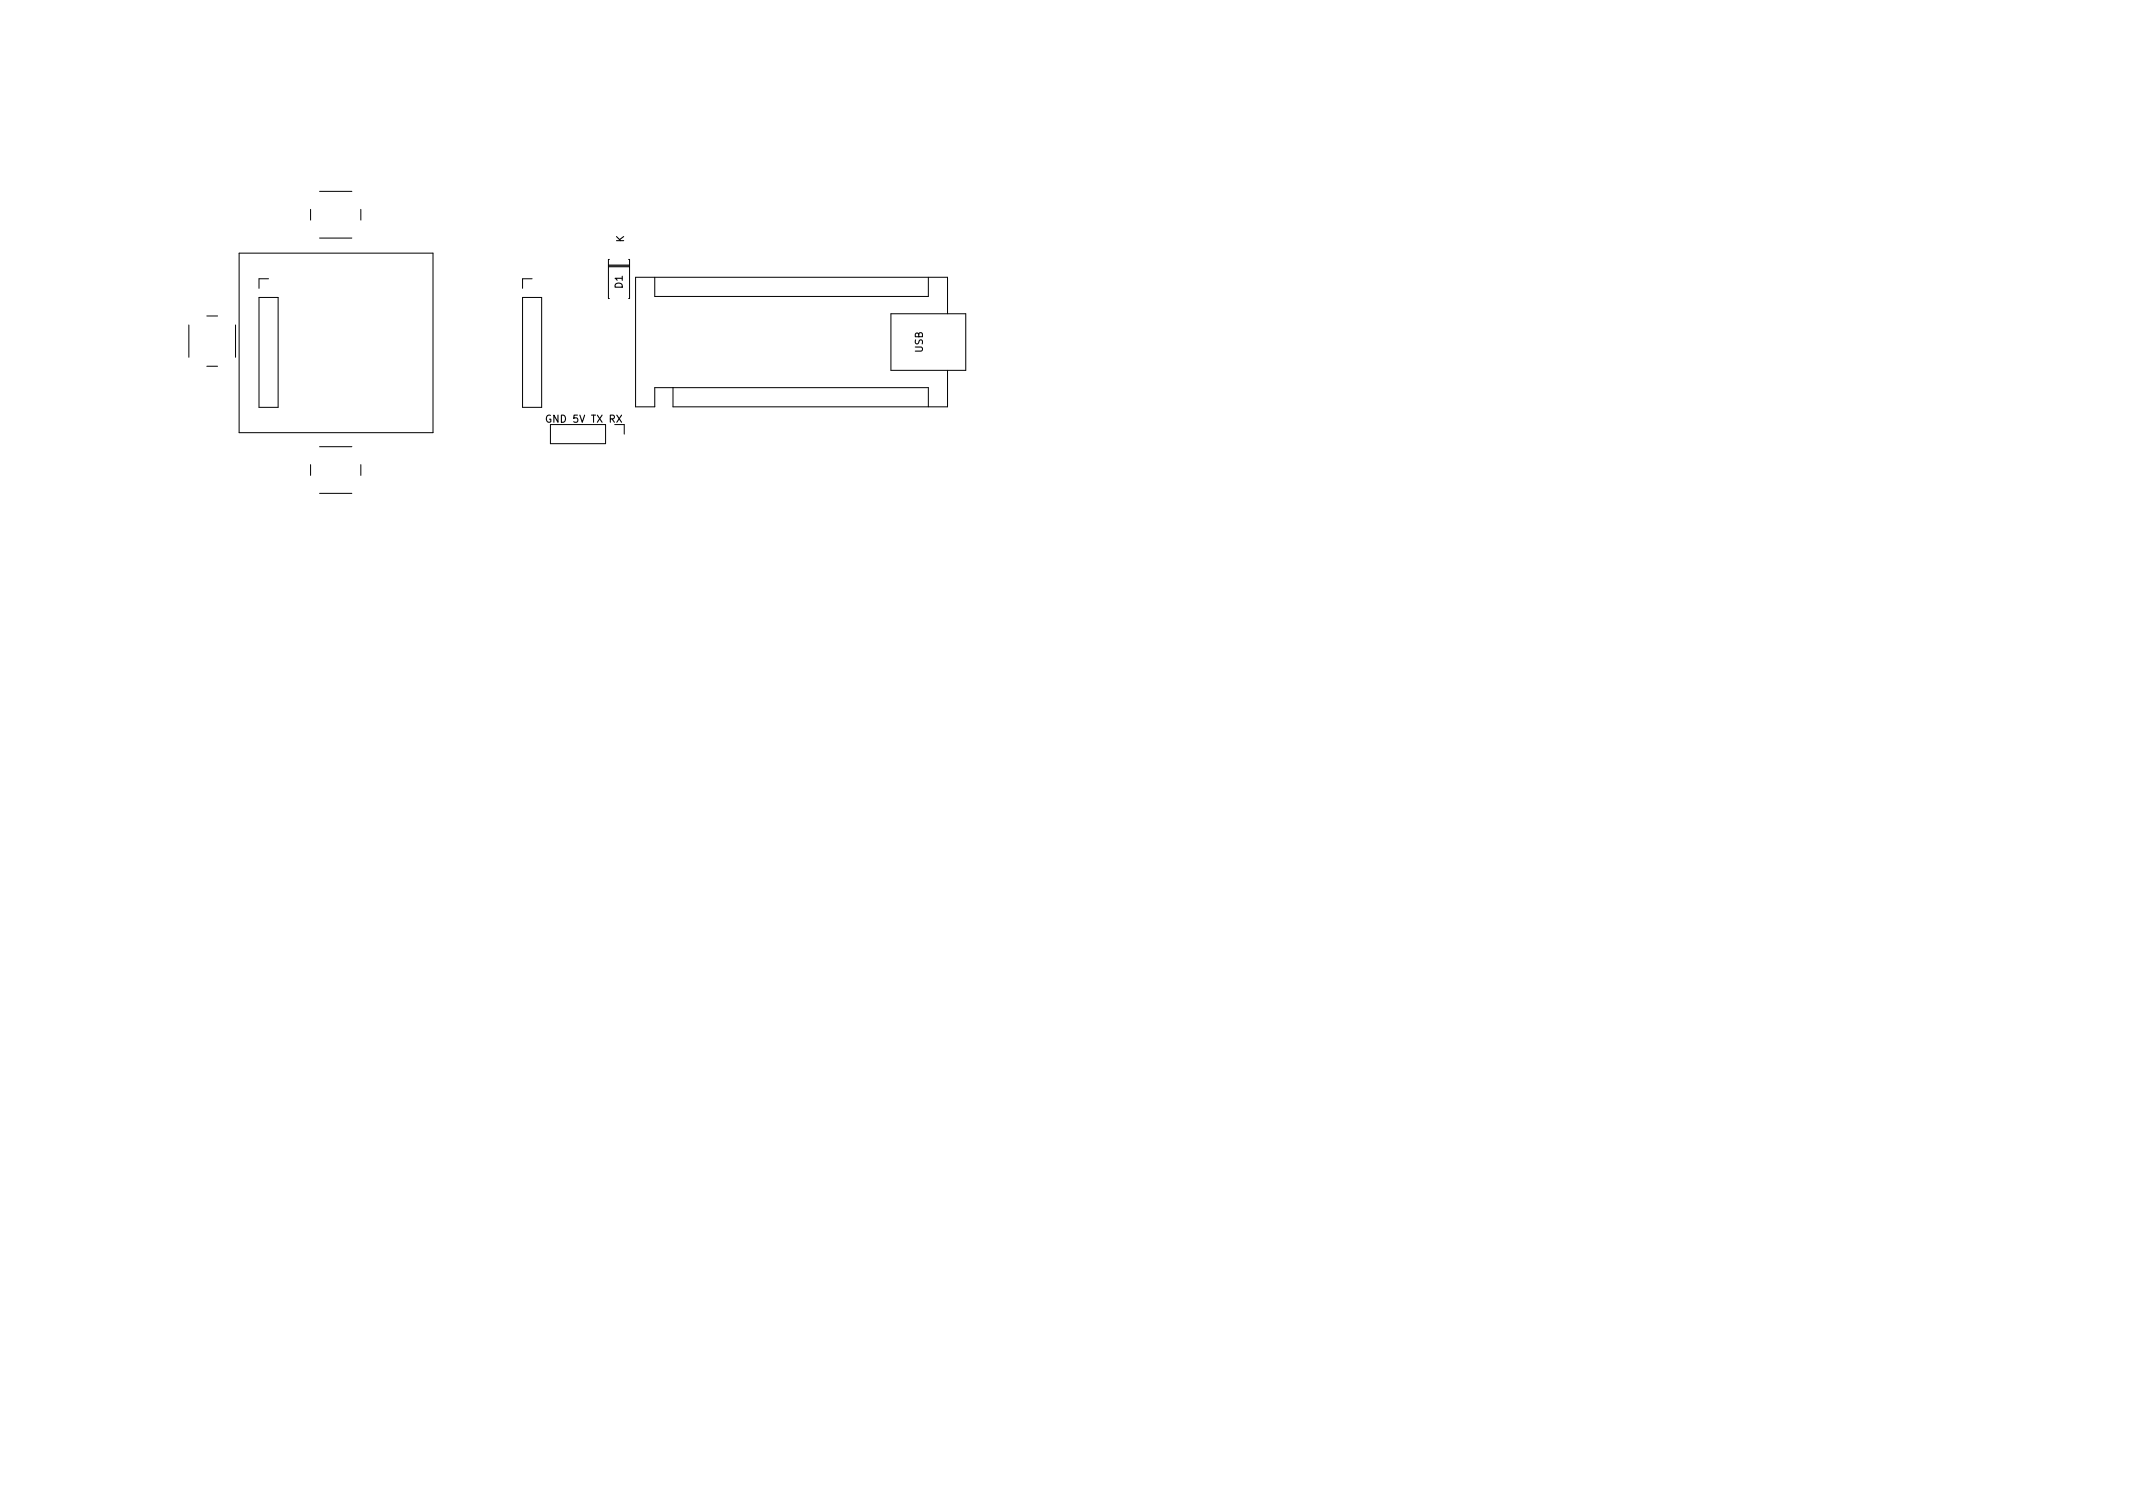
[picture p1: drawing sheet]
<svg xmlns="http://www.w3.org/2000/svg" width="297mm" height="210mm" viewBox="0 0 297 210" stroke-linecap="round" stroke-linejoin="round" font-family="sans-serif">
<defs><g id="words">
<g font-size="1.4">
<text x="86.9" y="33.8" transform="rotate(-90 86.9 33.8)">K</text>
<text x="86.7" y="40.1" transform="rotate(-90 86.7 40.1)">D1</text>
<text x="128.5" y="49.1" transform="rotate(-90 128.5 49.1)">USB</text>
<text x="76.5" y="58.8">GND 5V TX RX</text>
</g>
</g></defs>
<g fill="none" stroke="#000" stroke-width=".14">
<path d="M33.3 35.2h27v25h-27zM37.4 38.8h-1.3v1.3M43.3 29.1v1.5M44.5 33.1h4.5M44.5 26.6h4.5M50.3 29.1v1.5M74.1 38.8h-1.3v1.3M84.7 36.9h3M84.7 37.1h3M84.7 37h3M84.9 36.1h-.2v5.5h.2M87.5 36.1h.2v5.5h-.2"/>
<path d="M91.2 38.6v2.7h38.1v-2.7M26.3 45.2v4.5M28.8 51h1.5M28.8 44h1.5M32.8 45.2v4.5M36.1 41.4h2.6v15.3h-2.6zM72.8 41.4h2.6v15.3h-2.6zM76.7 59.1h7.6v2.7h-7.6zM85.6 59.1h1.3v1.3M124.1 43.7h10.4v7.9h-10.4zM131.9 43.7v-5.1h-43.4v18h2.7v-2.6h38.1v2.6M131.9 51.6v5h-38.2v-2.6"/>
<path d="M43.3 64.7v1.5M44.5 62.2h4.5M44.5 68.7h4.5M50.3 64.7v1.5"/>
</g>
<use href="#words"/>
</svg>
